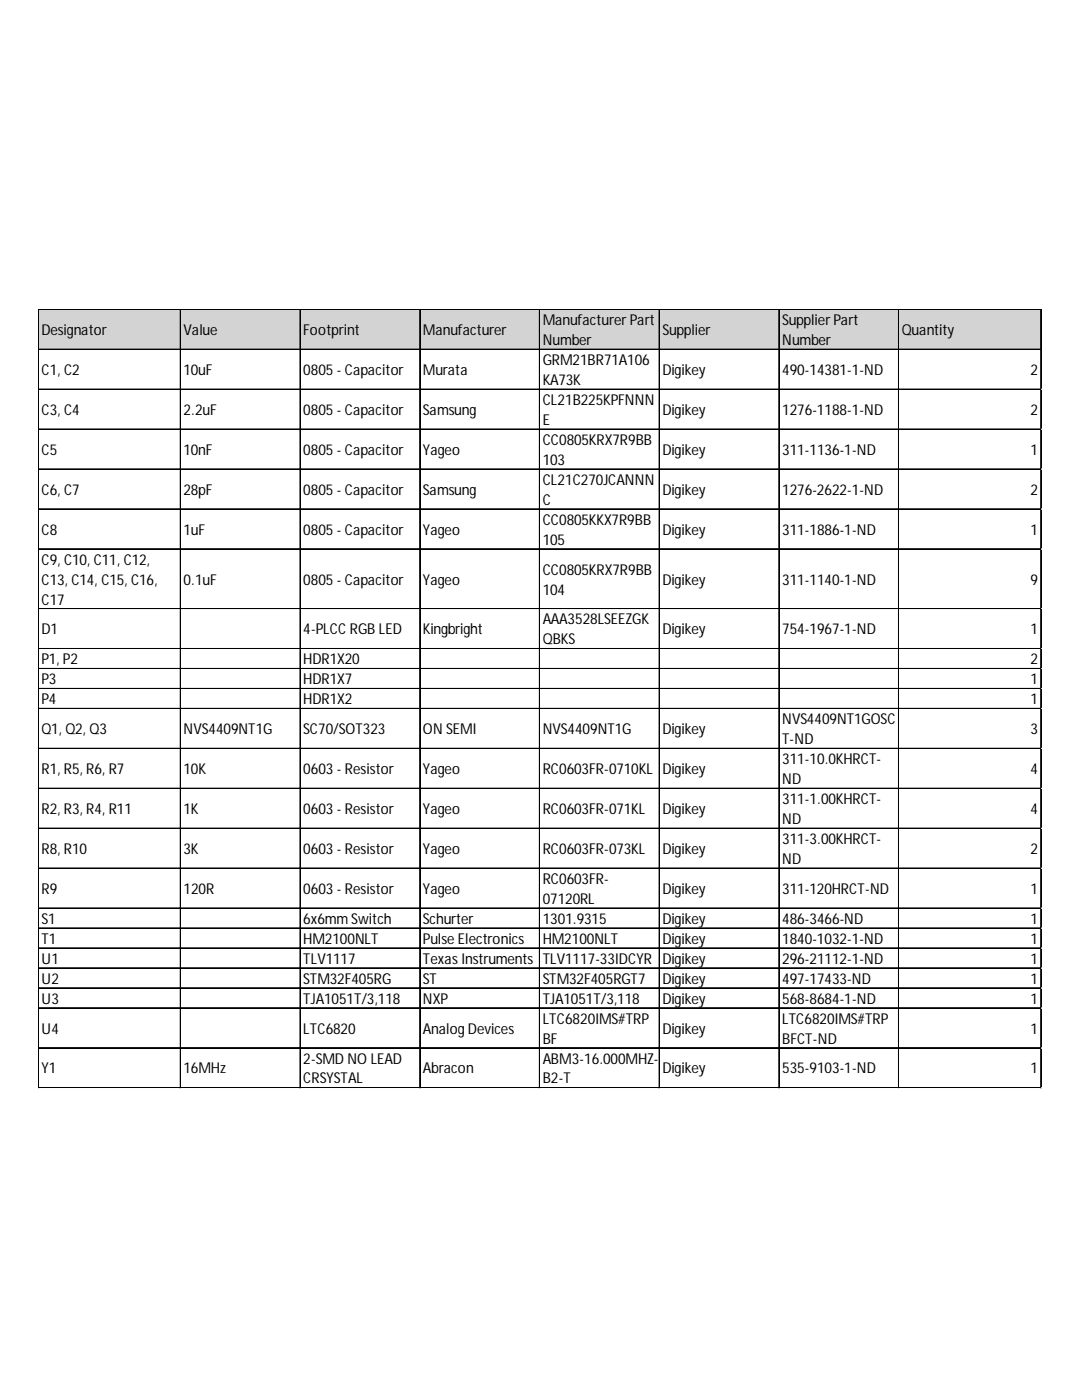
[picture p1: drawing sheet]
<svg xmlns="http://www.w3.org/2000/svg" width="216mm" height="279mm" viewBox="0 0 216 279" stroke-linecap="round" stroke-linejoin="round" font-family="sans-serif">
<defs><g id="words">
<g font-size="3">
<text x="108.3" y="64.9">ManufacturerPart</text>
<text x="156.1" y="64.9">SupplierPart</text>
<text x="8.3" y="66.9">Designator</text>
<text x="36.6" y="66.9">Value</text>
<text x="60.5" y="66.9">Footprint</text>
<text x="84.4" y="66.9">Manufacturer</text>
<text x="108.3" y="68.9">Number</text>
<text x="132.2" y="66.9">Supplier</text>
<text x="156.1" y="68.9">Number</text>
<text x="179.9" y="66.9">Quantity</text>
<text x="8.3" y="74.8">C1, C2</text>
<text x="36.6" y="74.8">10uF</text>
<text x="60.5" y="74.8">0805 - Capacitor</text>
<text x="84.4" y="74.8">Murata</text>
<text x="108.3" y="72.9">GRM21BR71A106</text>
<text x="108.3" y="76.8">KA73K</text>
<text x="132.2" y="74.8">Digikey</text>
<text x="156.1" y="74.8">490-14381-1-ND</text>
<text x="205.7" y="74.8">2</text>
<text x="8.3" y="82.8">C3, C4</text>
<text x="36.6" y="82.8">2.2uF</text>
<text x="60.5" y="82.8">0805 - Capacitor</text>
<text x="84.4" y="82.8">Samsung</text>
<text x="108.3" y="80.8">CL21B225KPFNNN</text>
<text x="132.2" y="82.8">Digikey</text>
<text x="156.1" y="82.8">1276-1188-1-ND</text>
<text x="205.7" y="82.8">2</text>
<text x="108.3" y="84.8">E</text>
<text x="108.3" y="88.8">CC0805KRX7R9BB</text>
<text x="8.3" y="90.8">C5</text>
<text x="36.6" y="90.8">10nF</text>
<text x="60.5" y="90.8">0805 - Capacitor</text>
<text x="84.4" y="90.8">Yageo</text>
<text x="108.3" y="92.8">103</text>
<text x="132.2" y="90.8">Digikey</text>
<text x="156.1" y="90.8">311-1136-1-ND</text>
<text x="205.7" y="90.8">1</text>
<text x="8.3" y="98.7">C6, C7</text>
<text x="36.6" y="98.7">28pF</text>
<text x="60.5" y="98.7">0805 - Capacitor</text>
<text x="84.4" y="98.7">Samsung</text>
<text x="108.3" y="96.7">CL21C270JCANNN</text>
<text x="108.3" y="100.7">C</text>
<text x="132.2" y="98.7">Digikey</text>
<text x="156.1" y="98.7">1276-2622-1-ND</text>
<text x="205.7" y="98.7">2</text>
<text x="8.3" y="106.7">C8</text>
<text x="36.6" y="106.7">1uF</text>
<text x="60.5" y="106.7">0805 - Capacitor</text>
<text x="84.4" y="106.7">Yageo</text>
<text x="108.3" y="104.7">CC0805KKX7R9BB</text>
<text x="132.2" y="106.7">Digikey</text>
<text x="156.1" y="106.7">311-1886-1-ND</text>
<text x="205.7" y="106.7">1</text>
<text x="8.3" y="112.7">C9, C10, C11, C12,</text>
<text x="108.3" y="108.7">105</text>
<text x="8.3" y="116.7">C13, C14, C15, C16,</text>
<text x="36.6" y="116.7">0.1uF</text>
<text x="60.5" y="116.7">0805 - Capacitor</text>
<text x="84.4" y="116.7">Yageo</text>
<text x="108.3" y="114.7">CC0805KRX7R9BB</text>
<text x="108.3" y="118.7">104</text>
<text x="132.2" y="116.7">Digikey</text>
<text x="156.1" y="116.7">311-1140-1-ND</text>
<text x="205.7" y="116.7">9</text>
<text x="8.3" y="120.6">C17</text>
<text x="108.3" y="124.6">AAA3528LSEEZGK</text>
<text x="8.3" y="126.6">D1</text>
<text x="60.5" y="126.6">4-PLCCRGB LED</text>
<text x="84.4" y="126.6">Kingbright</text>
<text x="108.3" y="128.6">QBKS</text>
<text x="132.2" y="126.6">Digikey</text>
<text x="156.1" y="126.6">754-1967-1-ND</text>
<text x="205.7" y="126.6">1</text>
<text x="8.3" y="132.6">P1, P2</text>
<text x="8.3" y="136.6">P3</text>
<text x="60.5" y="132.6">HDR1X20</text>
<text x="60.5" y="136.6">HDR1X7</text>
<text x="205.7" y="132.6">2</text>
<text x="205.7" y="136.6">1</text>
<text x="8.3" y="140.6">P4</text>
<text x="60.5" y="140.6">HDR1X2</text>
<text x="205.7" y="140.6">1</text>
<text x="8.3" y="146.5">Q1, Q2, Q3</text>
<text x="36.6" y="146.5">NVS4409NT1G</text>
<text x="60.5" y="146.5">SC70/SOT323</text>
<text x="84.4" y="146.5">ON SEMI</text>
<text x="108.3" y="146.5">NVS4409NT1G</text>
<text x="132.2" y="146.5">Digikey</text>
<text x="156.1" y="144.5">NVS4409NT1GOSC</text>
<text x="156.1" y="148.5">T-ND</text>
<text x="205.7" y="146.5">3</text>
<text x="8.3" y="154.5">R1, R5, R6, R7</text>
<text x="36.6" y="154.5">10K</text>
<text x="60.5" y="154.5">0603 - Resistor</text>
<text x="84.4" y="154.5">Yageo</text>
<text x="108.3" y="154.5">RC0603FR-0710KL</text>
<text x="132.2" y="154.5">Digikey</text>
<text x="156.1" y="152.5">311-10.0KHRCT-</text>
<text x="205.7" y="154.5">4</text>
<text x="156.1" y="156.5">ND</text>
<text x="156.1" y="160.5">311-1.00KHRCT-</text>
<text x="8.3" y="162.5">R2, R3, R4, R11</text>
<text x="36.6" y="162.5">1K</text>
<text x="60.5" y="162.5">0603 - Resistor</text>
<text x="84.4" y="162.5">Yageo</text>
<text x="108.3" y="162.5">RC0603FR-071KL</text>
<text x="132.2" y="162.5">Digikey</text>
<text x="156.1" y="164.5">ND</text>
<text x="205.7" y="162.5">4</text>
<text x="8.3" y="170.4">R8, R10</text>
<text x="36.6" y="170.4">3K</text>
<text x="60.5" y="170.4">0603 - Resistor</text>
<text x="84.4" y="170.4">Yageo</text>
<text x="108.3" y="170.4">RC0603FR-073KL</text>
<text x="132.2" y="170.4">Digikey</text>
<text x="156.1" y="168.4">311-3.00KHRCT-</text>
<text x="156.1" y="172.4">ND</text>
<text x="205.7" y="170.4">2</text>
<text x="8.3" y="178.4">R9</text>
<text x="36.6" y="178.4">120R</text>
<text x="60.5" y="178.4">0603 - Resistor</text>
<text x="84.4" y="178.4">Yageo</text>
<text x="108.3" y="176.4">RC0603FR-</text>
<text x="132.2" y="178.4">Digikey</text>
<text x="156.1" y="178.4">311-120HRCT-ND</text>
<text x="205.7" y="178.4">1</text>
<text x="8.3" y="184.4">S1</text>
<text x="60.5" y="184.4">6x6mm Switch</text>
<text x="84.4" y="184.4">Schurter</text>
<text x="108.3" y="180.4">07120RL</text>
<text x="108.3" y="184.4">1301.9315</text>
<text x="132.2" y="184.4">Digikey</text>
<text x="156.1" y="184.4">486-3466-ND</text>
<text x="205.7" y="184.4">1</text>
<text x="8.3" y="188.3">T1</text>
<text x="60.5" y="188.3">HM2100NLT</text>
<text x="84.4" y="188.3">Pulse Electronics</text>
<text x="108.3" y="188.3">HM2100NLT</text>
<text x="132.2" y="188.3">Digikey</text>
<text x="156.1" y="188.3">1840-1032-1-ND</text>
<text x="205.7" y="188.3">1</text>
<text x="8.3" y="192.3">U1</text>
<text x="8.3" y="196.3">U2</text>
<text x="60.5" y="192.3">TLV1117</text>
<text x="60.5" y="196.3">STM32F405RG</text>
<text x="84.4" y="192.3">Texas Instruments</text>
<text x="84.4" y="196.3">ST</text>
<text x="108.3" y="192.3">TLV1117-33IDCYR</text>
<text x="108.3" y="196.3">STM32F405RGT7</text>
<text x="132.2" y="192.3">Digikey</text>
<text x="132.2" y="196.3">Digikey</text>
<text x="156.1" y="192.3">296-21112-1-ND</text>
<text x="156.1" y="196.3">497-17433-ND</text>
<text x="205.7" y="192.3">1</text>
<text x="205.7" y="196.3">1</text>
<text x="8.3" y="200.3">U3</text>
<text x="60.5" y="200.3">TJA1051T/3,118</text>
<text x="84.4" y="200.3">NXP</text>
<text x="108.3" y="200.3">TJA1051T/3,118</text>
<text x="132.2" y="200.3">Digikey</text>
<text x="156.1" y="200.3">568-8684-1-ND</text>
<text x="205.7" y="200.3">1</text>
<text x="8.3" y="206.3">U4</text>
<text x="60.5" y="206.3">LTC6820</text>
<text x="84.4" y="206.3">AnalogDevices</text>
<text x="108.3" y="204.3">LTC6820IMS#TRP</text>
<text x="108.3" y="208.3">BF</text>
<text x="132.2" y="206.3">Digikey</text>
<text x="156.1" y="204.3">LTC6820IMS#TRP</text>
<text x="156.1" y="208.3">BFCT-ND</text>
<text x="205.7" y="206.3">1</text>
<text x="8.3" y="214.2">Y1</text>
<text x="36.6" y="214.2">16MHz</text>
<text x="60.5" y="212.2">2-SMD NO LEAD</text>
<text x="84.4" y="214.2">Abracon</text>
<text x="108.3" y="212.2">ABM3-16.000MHZ-</text>
<text x="132.2" y="214.2">Digikey</text>
<text x="156.1" y="214.2">535-9103-1-ND</text>
<text x="205.7" y="214.2">1</text>
<text x="60.5" y="216.2">CRSYSTAL</text>
<text x="108.3" y="216.2">B2-T</text>
</g>
</g></defs>
<path d="M7.7 61.8h200.2v8h-200.2z" fill="#d3d3d3"/>
<g fill="none" stroke="#000" stroke-width=".2">
<path d="M7.6 61.7v155.5M7.7 61.7v155.5M7.8 61.7h200M7.8 61.8h200M7.8 69.7h200M7.8 69.8h200M7.8 77.6h200M7.8 77.7h200M36 61.9v155.3M59.9 61.9v155.3M83.7 61.9v155.3M83.8 61.9v155.3"/>
<path d="M107.6 61.9v155.3M107.7 61.9v155.3M131.5 61.9v155.3M131.6 61.9v155.3M155.4 61.9v155.3M155.5 61.9v155.3M179.3 61.9v155.3M179.4 61.9v155.3M207.6 61.9v155.3M207.7 61.9v155.3M7.8 85.6h200M7.8 85.7h200"/>
<path d="M7.8 93.6h200M7.8 93.7h200M7.8 101.5h200M7.8 101.6h200M7.8 109.5h200M7.8 109.6h200M7.8 121.5h200M7.8 129.4h200M7.8 129.5h200M7.8 133.4h200M7.8 133.5h200M7.8 137.4h200"/>
<path d="M7.8 137.5h200M7.8 141.4h200M7.8 149.3h200M7.8 149.4h200M7.8 157.3h200M7.8 157.4h200M7.8 165.3h200M7.8 173.2h200M7.8 173.3h200M7.8 181.2h200M7.8 181.3h200M7.8 185.2h200"/>
<path d="M7.8 185.3h200M7.8 189.2h200M7.8 193.1h200M7.8 193.2h200M7.8 197.1h200M7.8 197.2h200M7.8 201.1h200M7.8 201.2h200M7.8 209.1h200M7.8 209.2h200M7.8 217h200M7.8 217.1h200"/>
</g>
<path d="M7.6 217.2v.1" fill="none" stroke="#d4d4d4" stroke-width=".2"/>
<path d="M7.6 217.2l.2 .1z" fill="#d4d4d4"/>
<path d="M36 217.2v.1" fill="none" stroke="#d4d4d4" stroke-width=".2"/>
<path d="M36 217.2l.1 .1z" fill="#d4d4d4"/>
<path d="M59.9 217.2v.1" fill="none" stroke="#d4d4d4" stroke-width=".2"/>
<path d="M59.9 217.2l.1 .1z" fill="#d4d4d4"/>
<path d="M83.7 217.2v.1" fill="none" stroke="#d4d4d4" stroke-width=".2"/>
<path d="M83.7 217.2l.2 .1z" fill="#d4d4d4"/>
<path d="M107.6 217.2v.1" fill="none" stroke="#d4d4d4" stroke-width=".2"/>
<path d="M107.6 217.2l.2 .1z" fill="#d4d4d4"/>
<path d="M131.5 217.2v.1" fill="none" stroke="#d4d4d4" stroke-width=".2"/>
<path d="M131.5 217.2l.2 .1z" fill="#d4d4d4"/>
<path d="M155.4 217.2v.1" fill="none" stroke="#d4d4d4" stroke-width=".2"/>
<path d="M155.4 217.2l.2 .1z" fill="#d4d4d4"/>
<path d="M179.3 217.2v.1" fill="none" stroke="#d4d4d4" stroke-width=".2"/>
<path d="M179.3 217.2l.1 .1z" fill="#d4d4d4"/>
<path d="M207.6 217.2v.1" fill="none" stroke="#d4d4d4" stroke-width=".2"/>
<path d="M207.6 217.2l.2 .1z" fill="#d4d4d4"/>
<path d="M207.8 77.6h.1" fill="none" stroke="#d4d4d4" stroke-width=".2"/>
<path d="M207.8 77.6l.1 .2z" fill="#d4d4d4"/>
<path d="M207.8 85.6h.1" fill="none" stroke="#d4d4d4" stroke-width=".2"/>
<path d="M207.8 85.6l.1 .2z" fill="#d4d4d4"/>
<path d="M207.8 93.6h.1" fill="none" stroke="#d4d4d4" stroke-width=".2"/>
<path d="M207.8 93.6l.1 .1z" fill="#d4d4d4"/>
<path d="M207.8 101.5h.1" fill="none" stroke="#d4d4d4" stroke-width=".2"/>
<path d="M207.8 101.5l.1 .2z" fill="#d4d4d4"/>
<path d="M207.8 109.5h.1" fill="none" stroke="#d4d4d4" stroke-width=".2"/>
<path d="M207.8 109.5l.1 .2z" fill="#d4d4d4"/>
<path d="M207.8 121.5h.1" fill="none" stroke="#d4d4d4" stroke-width=".2"/>
<path d="M207.8 121.5l.1 .1z" fill="#d4d4d4"/>
<path d="M207.8 129.4h.1" fill="none" stroke="#d4d4d4" stroke-width=".2"/>
<path d="M207.8 129.4l.1 .2z" fill="#d4d4d4"/>
<path d="M207.8 133.4h.1" fill="none" stroke="#d4d4d4" stroke-width=".2"/>
<path d="M207.8 133.4l.1 .2z" fill="#d4d4d4"/>
<path d="M207.8 137.4h.1" fill="none" stroke="#d4d4d4" stroke-width=".2"/>
<path d="M207.8 137.4l.1 .1z" fill="#d4d4d4"/>
<path d="M207.8 141.4h.1" fill="none" stroke="#d4d4d4" stroke-width=".2"/>
<path d="M207.8 141.4l.1 .1z" fill="#d4d4d4"/>
<path d="M207.8 149.3h.1" fill="none" stroke="#d4d4d4" stroke-width=".2"/>
<path d="M207.8 149.3l.1 .2z" fill="#d4d4d4"/>
<path d="M207.8 157.3h.1" fill="none" stroke="#d4d4d4" stroke-width=".2"/>
<path d="M207.8 157.3l.1 .2z" fill="#d4d4d4"/>
<path d="M207.8 165.3h.1" fill="none" stroke="#d4d4d4" stroke-width=".2"/>
<path d="M207.8 165.3l.1 .1z" fill="#d4d4d4"/>
<path d="M207.8 173.2h.1" fill="none" stroke="#d4d4d4" stroke-width=".2"/>
<path d="M207.8 173.2l.1 .2z" fill="#d4d4d4"/>
<path d="M207.8 181.2h.1" fill="none" stroke="#d4d4d4" stroke-width=".2"/>
<path d="M207.8 181.2l.1 .2z" fill="#d4d4d4"/>
<path d="M207.8 185.2h.1" fill="none" stroke="#d4d4d4" stroke-width=".2"/>
<path d="M207.8 185.2l.1 .1z" fill="#d4d4d4"/>
<path d="M207.8 189.2h.1" fill="none" stroke="#d4d4d4" stroke-width=".2"/>
<path d="M207.8 189.2l.1 .1z" fill="#d4d4d4"/>
<path d="M207.8 193.1h.1" fill="none" stroke="#d4d4d4" stroke-width=".2"/>
<path d="M207.8 193.1l.1 .2z" fill="#d4d4d4"/>
<path d="M207.8 197.1h.1" fill="none" stroke="#d4d4d4" stroke-width=".2"/>
<path d="M207.8 197.1l.1 .2z" fill="#d4d4d4"/>
<path d="M207.8 201.1h.1" fill="none" stroke="#d4d4d4" stroke-width=".2"/>
<path d="M207.8 201.1l.1 .2z" fill="#d4d4d4"/>
<path d="M207.8 209.1h.1" fill="none" stroke="#d4d4d4" stroke-width=".2"/>
<path d="M207.8 209.1l.1 .1z" fill="#d4d4d4"/>
<path d="M207.8 217h.1" fill="none" stroke="#d4d4d4" stroke-width=".2"/>
<path d="M207.8 217l.1 .2z" fill="#d4d4d4"/>
<use href="#words"/>
</svg>
